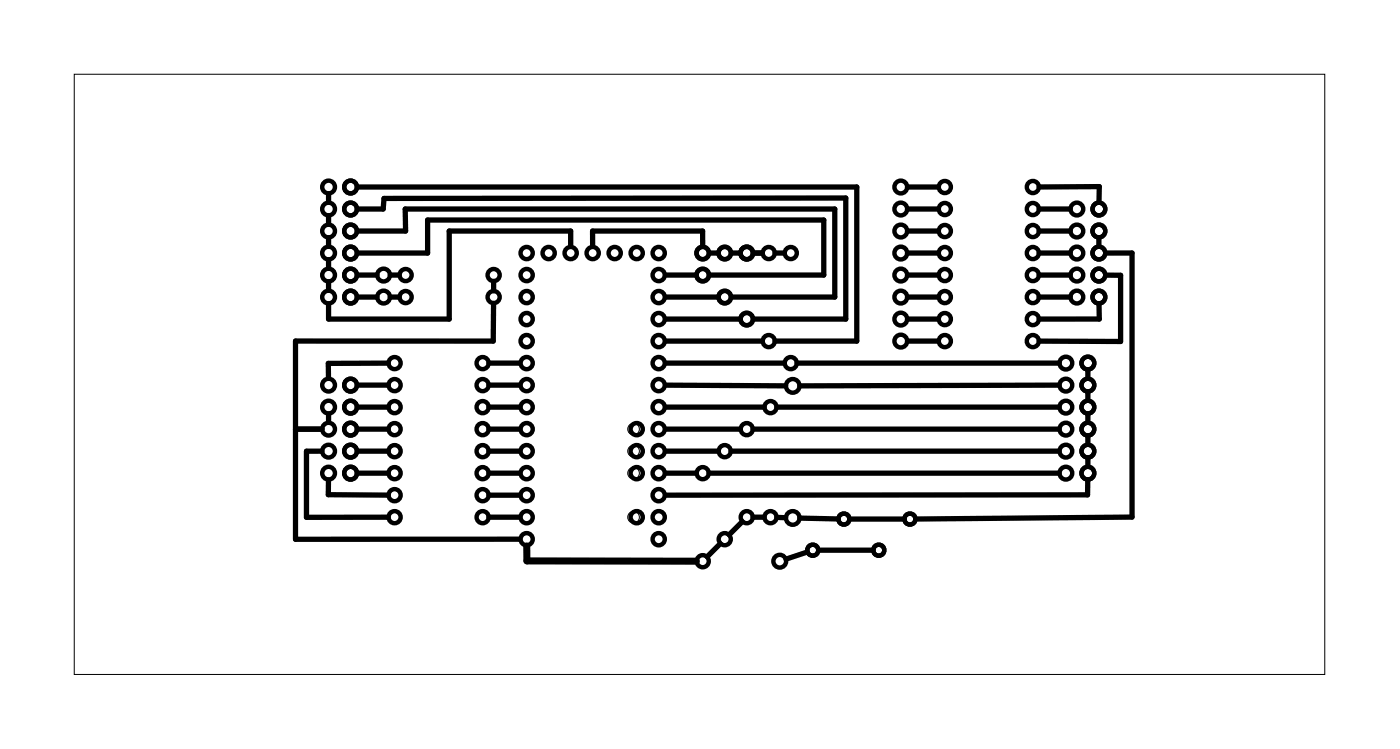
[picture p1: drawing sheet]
<svg xmlns="http://www.w3.org/2000/svg" width="162mm" height="86mm" viewBox="0 0 162 86" stroke-linecap="round" stroke-linejoin="round" font-family="sans-serif">
<g fill="none" stroke="#000" stroke-width=".12">
<path d="M8.6 8.6h144.3v69.2h-144.3z"/>
<circle cx="60.8" cy="29.2" r=".67"/>
<circle cx="60.8" cy="31.7" r=".67"/>
<circle cx="60.8" cy="34.3" r=".67"/>
<circle cx="60.8" cy="39.4" r=".67"/>
<circle cx="60.8" cy="36.8" r=".67"/>
<circle cx="63.3" cy="29.2" r=".67"/>
<circle cx="65.9" cy="29.2" r=".67"/>
<circle cx="68.4" cy="29.2" r=".67"/>
<circle cx="70.9" cy="29.2" r=".67"/>
<circle cx="73.5" cy="29.2" r=".67"/>
<circle cx="76" cy="29.2" r=".67"/>
<circle cx="76" cy="31.7" r=".67"/>
<circle cx="76" cy="34.3" r=".67"/>
<circle cx="76" cy="36.8" r=".67"/>
<circle cx="76" cy="39.4" r=".67"/>
<circle cx="60.8" cy="41.9" r=".67"/>
<circle cx="60.8" cy="52.1" r=".67"/>
<circle cx="60.8" cy="47" r=".67"/>
<circle cx="60.8" cy="54.6" r=".67"/>
<circle cx="60.8" cy="59.7" r=".67"/>
<circle cx="60.8" cy="49.5" r=".67"/>
<circle cx="60.8" cy="44.4" r=".67"/>
<circle cx="60.8" cy="57.1" r=".67"/>
<circle cx="73.1" cy="49.5" r=".67"/>
<circle cx="73.1" cy="59.7" r=".67"/>
<circle cx="73.1" cy="54.6" r=".67"/>
<circle cx="73.1" cy="52.1" r=".67"/>
<circle cx="76" cy="41.9" r=".67"/>
<circle cx="76" cy="47" r=".67"/>
<circle cx="76" cy="52.1" r=".67"/>
<circle cx="76" cy="54.6" r=".67"/>
<circle cx="76" cy="59.7" r=".67"/>
<circle cx="76" cy="44.4" r=".67"/>
<circle cx="76" cy="49.5" r=".67"/>
<circle cx="76" cy="57.1" r=".67"/>
<circle cx="60.8" cy="62.2" r=".67"/>
<circle cx="76" cy="62.2" r=".67"/>
</g>
<g fill="none" stroke="#000" stroke-width=".51">
<circle cx="37.9" cy="34.3" r=".74"/>
<circle cx="37.9" cy="31.7" r=".74"/>
<circle cx="37.9" cy="29.2" r=".74"/>
<circle cx="37.9" cy="26.7" r=".74"/>
<circle cx="37.9" cy="21.6" r=".74"/>
<circle cx="37.9" cy="24.1" r=".74"/>
<circle cx="40.5" cy="31.7" r=".74"/>
<circle cx="40.5" cy="34.3" r=".74"/>
<circle cx="40.5" cy="29.2" r=".74"/>
<circle cx="40.5" cy="26.7" r=".74"/>
<circle cx="40.5" cy="21.6" r=".74"/>
<circle cx="40.5" cy="24.1" r=".74"/>
<circle cx="44.3" cy="31.7" r=".74"/>
<circle cx="44.3" cy="34.3" r=".74"/>
<circle cx="46.8" cy="31.7" r=".7"/>
<circle cx="46.8" cy="34.3" r=".7"/>
<circle cx="57" cy="31.7" r=".7"/>
<circle cx="57" cy="34.3" r=".7"/>
<circle cx="60.8" cy="34.3" r=".7"/>
<circle cx="60.8" cy="29.2" r=".7"/>
<circle cx="60.8" cy="31.7" r=".7"/>
<circle cx="60.8" cy="36.8" r=".7"/>
<circle cx="60.8" cy="39.4" r=".7"/>
<circle cx="63.3" cy="29.2" r=".7"/>
<circle cx="65.9" cy="29.2" r=".7"/>
<circle cx="68.4" cy="29.2" r=".7"/>
<circle cx="70.9" cy="29.2" r=".7"/>
<circle cx="73.5" cy="29.2" r=".7"/>
<circle cx="76" cy="34.3" r=".7"/>
<circle cx="76" cy="39.4" r=".7"/>
<circle cx="76" cy="36.8" r=".7"/>
<circle cx="76" cy="31.7" r=".7"/>
<circle cx="76" cy="29.2" r=".7"/>
<circle cx="81.1" cy="31.7" r=".7"/>
<circle cx="81.1" cy="29.2" r=".7"/>
<circle cx="81.1" cy="31.7" r=".74"/>
<circle cx="81.1" cy="29.2" r=".74"/>
<circle cx="83.6" cy="34.3" r=".7"/>
<circle cx="83.6" cy="29.2" r=".7"/>
<circle cx="83.6" cy="34.3" r=".74"/>
<circle cx="83.6" cy="29.2" r=".74"/>
<circle cx="86.2" cy="36.8" r=".7"/>
<circle cx="86.2" cy="29.2" r=".7"/>
<circle cx="86.2" cy="36.8" r=".74"/>
<circle cx="86.2" cy="29.2" r=".74"/>
<circle cx="88.7" cy="39.4" r=".7"/>
<circle cx="88.7" cy="29.2" r=".7"/>
<circle cx="91.3" cy="29.2" r=".7"/>
<circle cx="104" cy="31.7" r=".74"/>
<circle cx="104" cy="36.8" r=".74"/>
<circle cx="104" cy="39.4" r=".74"/>
<circle cx="104" cy="34.3" r=".74"/>
<circle cx="104" cy="29.2" r=".74"/>
<circle cx="104" cy="26.7" r=".74"/>
<circle cx="104" cy="21.6" r=".74"/>
<circle cx="104" cy="24.1" r=".74"/>
<circle cx="109" cy="39.4" r=".7"/>
<circle cx="109" cy="36.8" r=".7"/>
<circle cx="109" cy="26.7" r=".7"/>
<circle cx="109" cy="31.7" r=".7"/>
<circle cx="109" cy="34.3" r=".7"/>
<circle cx="109" cy="21.6" r=".7"/>
<circle cx="109" cy="24.1" r=".7"/>
<circle cx="109" cy="29.2" r=".7"/>
<circle cx="119.2" cy="31.7" r=".7"/>
<circle cx="119.2" cy="36.8" r=".7"/>
<circle cx="119.2" cy="21.6" r=".7"/>
<circle cx="119.2" cy="26.7" r=".7"/>
<circle cx="119.2" cy="34.3" r=".7"/>
<circle cx="119.2" cy="39.4" r=".7"/>
<circle cx="119.2" cy="24.1" r=".7"/>
<circle cx="119.2" cy="29.2" r=".7"/>
<circle cx="124.3" cy="34.3" r=".74"/>
<circle cx="124.3" cy="31.7" r=".74"/>
<circle cx="124.3" cy="29.2" r=".74"/>
<circle cx="124.3" cy="24.1" r=".74"/>
<circle cx="124.3" cy="26.7" r=".74"/>
<circle cx="126.8" cy="34.3" r=".74"/>
<circle cx="126.8" cy="29.2" r=".74"/>
<circle cx="126.8" cy="31.7" r=".74"/>
<circle cx="126.8" cy="24.1" r=".74"/>
<circle cx="126.8" cy="26.7" r=".74"/>
<circle cx="37.9" cy="54.6" r=".74"/>
<circle cx="37.9" cy="52.1" r=".74"/>
<circle cx="37.9" cy="49.5" r=".74"/>
<circle cx="37.9" cy="44.4" r=".74"/>
<circle cx="37.9" cy="47" r=".74"/>
<circle cx="40.5" cy="54.6" r=".74"/>
<circle cx="40.5" cy="49.5" r=".74"/>
<circle cx="40.5" cy="52.1" r=".74"/>
<circle cx="40.5" cy="44.4" r=".74"/>
<circle cx="40.5" cy="47" r=".74"/>
<circle cx="45.5" cy="41.9" r=".7"/>
<circle cx="45.5" cy="44.4" r=".7"/>
<circle cx="45.5" cy="54.6" r=".7"/>
<circle cx="45.5" cy="59.7" r=".7"/>
<circle cx="45.5" cy="47" r=".7"/>
<circle cx="45.5" cy="49.5" r=".7"/>
<circle cx="45.5" cy="52.1" r=".7"/>
<circle cx="45.5" cy="57.1" r=".7"/>
<circle cx="55.7" cy="49.5" r=".7"/>
<circle cx="55.7" cy="57.1" r=".7"/>
<circle cx="55.7" cy="54.6" r=".7"/>
<circle cx="55.7" cy="59.7" r=".7"/>
<circle cx="55.7" cy="41.9" r=".7"/>
<circle cx="55.7" cy="44.4" r=".7"/>
<circle cx="55.7" cy="52.1" r=".7"/>
<circle cx="55.7" cy="47" r=".7"/>
<circle cx="60.8" cy="47" r=".7"/>
<circle cx="60.8" cy="54.6" r=".7"/>
<circle cx="60.8" cy="49.5" r=".7"/>
<circle cx="60.8" cy="57.1" r=".7"/>
<circle cx="60.8" cy="44.4" r=".7"/>
<circle cx="60.8" cy="52.1" r=".7"/>
<circle cx="60.8" cy="59.7" r=".7"/>
<circle cx="60.8" cy="41.9" r=".7"/>
<circle cx="73.5" cy="49.5" r=".7"/>
<circle cx="73.5" cy="59.7" r=".7"/>
<circle cx="73.5" cy="52.1" r=".7"/>
<circle cx="73.5" cy="54.6" r=".7"/>
<circle cx="76" cy="47" r=".7"/>
<circle cx="76" cy="49.5" r=".7"/>
<circle cx="76" cy="44.4" r=".7"/>
<circle cx="76" cy="52.1" r=".7"/>
<circle cx="76" cy="59.7" r=".7"/>
<circle cx="76" cy="54.6" r=".7"/>
<circle cx="76" cy="41.9" r=".7"/>
<circle cx="76" cy="57.1" r=".7"/>
<circle cx="81.1" cy="54.6" r=".7"/>
<circle cx="83.6" cy="52.1" r=".7"/>
<circle cx="86.2" cy="59.7" r=".7"/>
<circle cx="86.2" cy="49.5" r=".7"/>
<circle cx="88.9" cy="59.7" r=".7"/>
<circle cx="88.9" cy="47" r=".7"/>
<circle cx="91.3" cy="41.9" r=".7"/>
<circle cx="91.5" cy="59.8" r=".79"/>
<circle cx="91.5" cy="44.5" r=".79"/>
<circle cx="97.4" cy="59.9" r=".64"/>
<circle cx="105" cy="59.9" r=".64"/>
<circle cx="123" cy="52.1" r=".74"/>
<circle cx="123" cy="54.6" r=".74"/>
<circle cx="123" cy="47" r=".74"/>
<circle cx="123" cy="49.5" r=".74"/>
<circle cx="123" cy="41.9" r=".74"/>
<circle cx="123" cy="44.4" r=".74"/>
<circle cx="125.6" cy="54.6" r=".74"/>
<circle cx="125.6" cy="52.1" r=".74"/>
<circle cx="125.6" cy="49.5" r=".74"/>
<circle cx="125.6" cy="47" r=".74"/>
<circle cx="125.6" cy="41.9" r=".74"/>
<circle cx="125.6" cy="44.4" r=".74"/>
<circle cx="60.8" cy="62.2" r=".7"/>
<circle cx="76" cy="62.2" r=".7"/>
<circle cx="81.1" cy="64.8" r=".7"/>
<circle cx="83.6" cy="62.2" r=".7"/>
<circle cx="90" cy="64.8" r=".74"/>
<circle cx="93.8" cy="63.5" r=".64"/>
<circle cx="101.4" cy="63.5" r=".64"/>
</g>
<g fill="none" stroke="#000" stroke-width=".61">
<path d="M37.9 22.3v1.1M37.9 24.9v1M37.9 27.4v1M37.9 30v1M37.9 32.5v1M41.2 26.7h5.6v-2.6h49.5v10.2h-11.9M41.2 29.2h8.2v-3.8h45.7v6.3h-13.2M41.2 31.7h2.3M41.2 34.3h2.3M41.2 21.6h57.7v17.8h-9.5M41.2 24.1h3l.1-1.2h53.3v13.9h-10.7M45 31.7h1.1"/>
<path d="M45 34.3h1.1M57 35l-.1 4.4h-22.8v22.8h25.9M57 32.5v1.1M65.9 28.4v-1.7h-14.1v10.1h-13.9v-1.8M68.4 28.4v-1.7h12.7v1.7M80.3 31.7h-3.5M81.9 29.2h1M82.9 34.3h-6.1M84.4 29.2h1M85.4 36.8h-8.6M86.9 29.2h1.1M88 39.4h-11.2"/>
<path d="M89.4 29.2h1.1M104.7 24.1h3.6M104.7 26.7h3.6M104.7 29.2h3.6M104.7 31.7h3.6M104.7 34.3h3.6M104.7 36.8h3.6M104.7 21.6h3.6M104.7 39.4h3.6M119.9 24.1h3.6M119.9 26.7h3.6M119.9 29.2h3.6"/>
<path d="M119.9 31.7h3.6M119.9 34.3h3.6M119.9 21.6l7-.1-.1 1.9M126.8 27.4v1M126.8 35l.1 1.8h-7M127.6 29.2h3v30.5l-24.9 .2M127.6 31.7l1.7 .1v7.6h-9.4M37.2 52.1h-1.8v7.6h9.4M37.2 49.5h-3.1M37.9 55.4v1.7h6.9M37.9 47.7v1.1M41.2 54.6h3.6"/>
<path d="M41.2 52.1h3.6M41.2 49.5h3.6M41.2 47h3.6M41.2 44.4h3.6M44.8 41.9h-6.9v1.8M56.4 59.7h3.6M56.4 57.1h3.6M56.4 54.6h3.6M56.4 52.1h3.6M56.4 49.5h3.6M56.4 47h3.6M56.4 44.4h3.6"/>
<path d="M56.4 41.9h3.6M76.8 44.4l13.9 .1M80.4 54.6h-3.6M81.8 54.6h40.4M82.9 52.1h-6.1M84.4 52.1h37.8M85.5 49.5h-8.7M86.9 59.7h1.3M86.9 49.5h35.3M88.2 47h-11.4M89.6 59.7h1.1M89.7 47h32.5"/>
<path d="M90.5 41.9h-13.7M92 41.9h30.2M92.3 59.8l4.4 .1M98.1 59.9h6.2M122.2 44.4l-29.9 .1M125.5 55.4v1.7h-48.7M125.6 42.7v1M125.6 45.2v1M125.6 47.7v1.1M125.6 50.3v1M125.6 52.8v1M83.1 62.7l-1.5 1.5"/>
<path d="M85.7 60.2l-1.5 1.5M93.2 63.7l-2.5 .8M94.5 63.5h6.3"/>
</g>
<path d="M60.8 63v1.7l19.6 .1" fill="none" stroke="#000" stroke-width=".81"/>
</svg>
